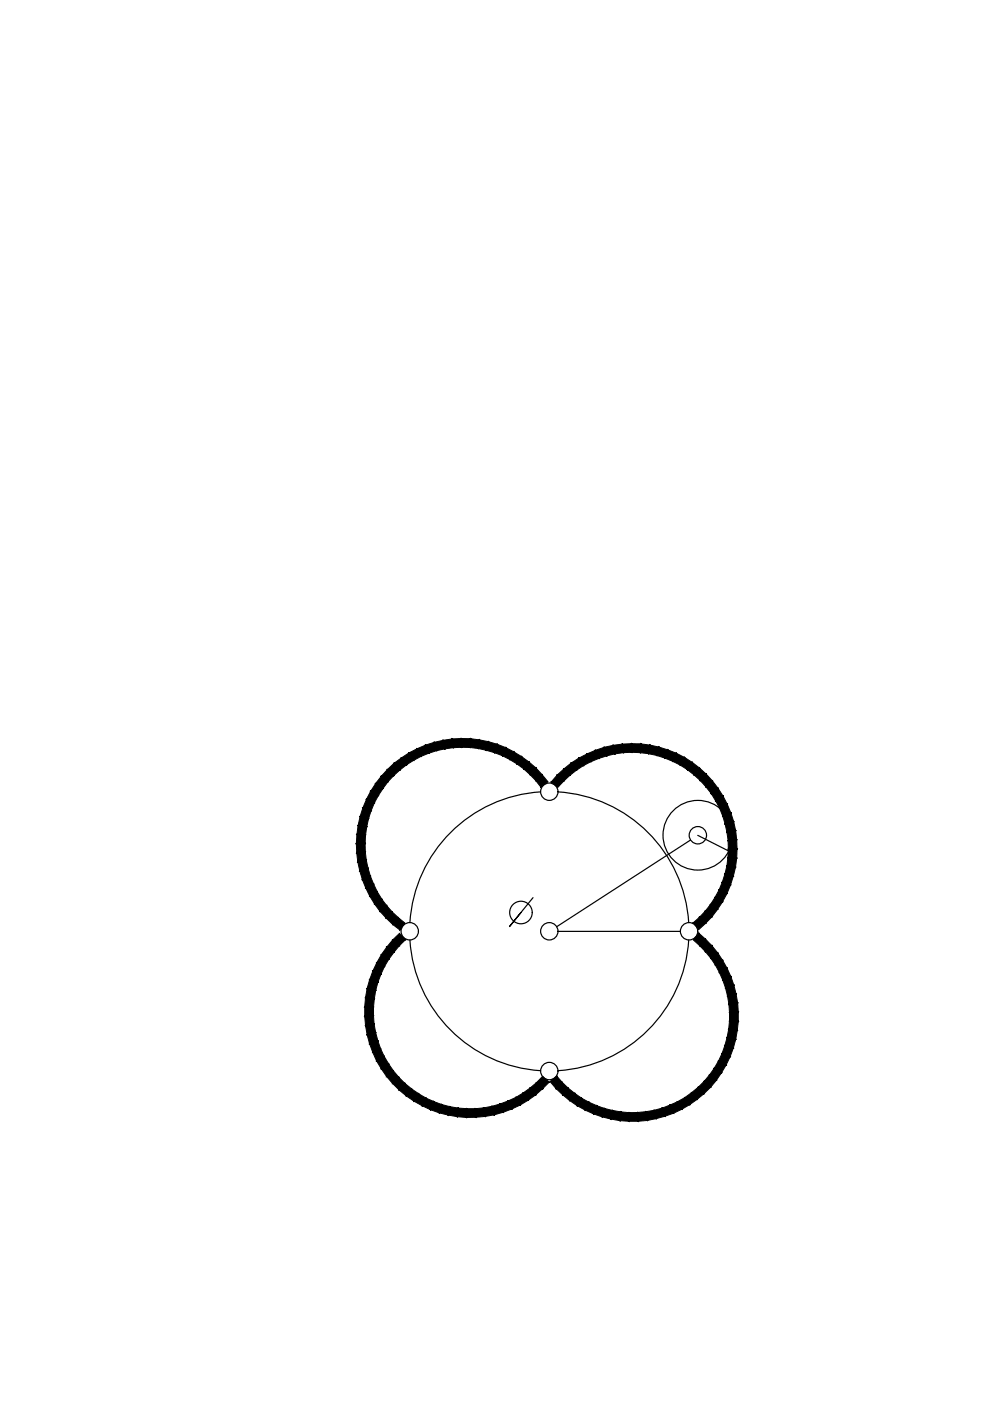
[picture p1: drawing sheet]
<svg xmlns="http://www.w3.org/2000/svg" width="210mm" height="297mm" viewBox="0 0 210 297" stroke-linecap="round" stroke-linejoin="round" font-family="sans-serif">
<!-- layer: 0 -->
<g fill="none" stroke="#000" stroke-width=".25">
<path d="M114.6 167.9a29.6 29.6 0 0 0-27.7 27.7M118.3 167.9a29.6 29.6 0 0 1 27.7 27.7M146.4 178.1l-28.4 18.4M147.9 177.1l6.6 3.4M86.9 199.3a29.6 29.6 0 0 0 27.7 27.7M113 190.3l-5 6.2 2.4-3M118.3 197.5h25.9M146 199.3a29.6 29.6 0 0 1-27.7 27.7"/>
<circle cx="116.5" cy="167.9" r="1.84"/>
<circle cx="148" cy="177.1" r="7.4"/>
<circle cx="148" cy="177.1" r="1.84"/>
<circle cx="86.9" cy="197.4" r="1.84"/>
<circle cx="110.5" cy="193.5" r="2.39"/>
<circle cx="116.5" cy="197.4" r="1.84"/>
<circle cx="146.1" cy="197.4" r="1.84"/>
<circle cx="116.5" cy="227.1" r="1.84"/>
</g>
<g fill="#000" stroke="#000" stroke-width=".21">
<path d="M115 164.3l1.2 1.5-1.5 1.1zM113.6 165.5l1.1 1.4 .3-2.6zM113.7 162.8l1.3 1.5-1.4 1.2zM113.7 162.8l-1.4 1.4 1.3 1.3zM112.2 161.6l1.5 1.2-1.4 1.4zM112.2 161.6l-1.2 1.4 1.3 1.2zM110.6 160.4l1.6 1.2-1.2 1.4zM110.6 160.4l-1 1.6 1.4 1zM109 159.4l1.6 1-1 1.6zM109 159.4l-.9 1.6 1.5 1zM107.3 158.5l1.7 .9-.9 1.6zM107.3 158.5l-.8 1.7 1.6 .8zM105.4 157.8l1.9 .7-.8 1.7zM105.4 157.8l-.6 1.8 1.7 .6zM103.6 157.3l1.8 .5-.6 1.8zM103.6 157.3l-.5 1.8 1.7 .5zM101.7 156.9l1.9 .4-.5 1.8zM101.7 156.9l-.3 1.8 1.7 .4zM99.8 156.6l1.9 .3-.3 1.8zM99.8 156.6l-.2 1.9 1.8 .2zM97.8 156.6h2l-.2 1.9zM97.8 156.6l.1 1.8 1.7 .1zM95.9 156.7l1.9-.1 .1 1.8zM95.9 156.7l.2 1.8 1.8-.1zM94 157l1.9-.3 .2 1.8zM94 157l.3 1.8 1.8-.3zM92.1 157.4l1.9-.4 .3 1.8zM92.1 157.4l.5 1.8 1.7-.4zM90.2 158l1.9-.6 .5 1.8zM90.2 158l.7 1.7 1.7-.5zM88.5 158.7l1.7-.7 .7 1.7zM88.5 158.7l.7 1.7 1.7-.7zM86.7 159.6l1.8-.9 .7 1.7zM86.7 159.6l1 1.6 1.5-.8zM85.1 160.7l1.6-1.1 1 1.6zM85.1 160.7l1.1 1.5 1.5-1zM83.6 161.8l1.5-1.1 1.1 1.5zM83.6 161.8l1.2 1.5 1.4-1.1zM82.2 163.1l1.4-1.3 1.2 1.5zM82.2 163.1l1.3 1.4 1.3-1.2zM82.2 163.1l1.3 1.4-2.7 .1zM80.8 164.6l1.4 1.2 1.3-1.3zM80.8 164.6l1.4 1.2-2.5 .3zM79.7 166.1l1.5 1.1 1-1.4zM79.7 166.1l1.5 1.1-2.6 .6zM78.6 167.8l1.6 .9 1-1.5zM78.6 167.8l1.6 .9-2.5 .7zM77.7 169.4l1.7 .9 .8-1.6zM77.7 169.4l1.7 .9-2.5 1zM76.9 171.3l1.8 .6 .7-1.6zM76.9 171.3l1.8 .6-2.3 1.2zM76.4 173.1l1.7 .5 .6-1.7zM76.4 173.1l1.7 .5-2.2 1.4zM75.9 175l1.9 .3 .3-1.7zM75.9 175l1.9 .3-2.1 1.6zM75.7 176.9l1.8 .2 .3-1.8zM75.7 176.9l1.8 .2-1.9 1.7zM75.6 178.8h1.8l.1-1.7zM75.6 178.8h1.8l-1.8 2zM77.4 178.8l-1.8 2 1.9-.2zM75.6 180.8l1.9-.2-1.7 2.1zM77.5 180.6l-1.7 2.1 1.9-.3zM75.8 182.7l1.9-.3-1.4 2.2zM77.7 182.4l-1.4 2.2 1.7-.5zM76.3 184.6l1.7-.5-1.2 2.4zM78 184.1l-1.2 2.4 1.8-.7zM76.8 186.5l1.8-.7-1.1 2.4zM78.6 185.8l-1.1 2.4 1.7-.7zM77.5 188.2l1.7-.7-.8 2.5zM79.2 187.5l-.8 2.5 1.6-.9zM78.4 190l1.6-.9-.6 2.5zM80 189.1l-.6 2.5 1.5-1zM79.4 191.6l1.5-1-.4 2.6zM80.9 190.6l-.4 2.6 1.5-1.2zM80.5 193.2l1.5-1.2-.1 2.6zM82 192l-.1 2.6 1.3-1.2zM81.9 194.6l1.3-1.2 .1 2.6zM83.2 193.4l.1 2.6 1.2-1.4zM84.5 194.6l.3 2.6-1.5-1.2zM84.5 194.6l.3 2.6 1-1.5z"/>
<path d="M83.3 199.2l1.4-1.3 1.3 1.3zM83.3 199.2l1.4 1.3 1.3-1.3zM83.3 199.2l1.4 1.3-2.7 .3zM82 200.8l1.5 1.1 1.2-1.4zM82 200.8l1.5 1.1-2.6 .5zM80.9 202.4l1.6 1 1-1.5zM80.9 202.4l1.6 1-2.6 .7zM79.9 204.1l1.6 .8 1-1.5zM79.9 204.1l1.6 .8-2.4 1zM79.1 205.9l1.7 .7 .7-1.7zM79.1 205.9l1.7 .7-2.4 1.1zM78.4 207.7l1.7 .6 .7-1.7zM78.4 207.7l1.7 .6-2.3 1.3zM77.8 209.6l1.9 .4 .4-1.7zM77.8 209.6l1.9 .4-2.2 1.5zM77.5 211.5l1.9 .3 .3-1.8zM77.5 211.5l1.9 .3-2.1 1.7zM77.3 213.5l1.9 .1 .2-1.8zM77.3 213.5l1.9 .1-1.9 1.9zM79.2 213.6l-1.9 1.9 1.9-.1zM77.3 215.5l1.9-.1-1.7 2zM79.2 215.4l-1.7 2 1.8-.2zM77.5 217.4l1.8-.2-1.5 2.2zM79.3 217.2l-1.5 2.2 1.9-.5zM77.8 219.4l1.9-.5-1.4 2.4zM79.7 218.9l-1.4 2.4 1.8-.6zM78.3 221.3l1.8-.6-1.1 2.4zM80.1 220.7l-1.1 2.4 1.7-.7zM79 223.1l1.7-.7-.9 2.5zM80.7 222.4l-.9 2.5 1.7-.9zM79.8 224.9l1.7-.9-.7 2.6zM81.5 224l-.7 2.6 1.6-1zM80.8 226.6l1.6-1-.5 2.6zM82.4 225.6l-.5 2.6 1.5-1.1zM81.9 228.2l1.5-1.1-.2 2.6zM83.4 227.1l-.2 2.6 1.4-1.2zM83.2 229.7l1.4-1.2v2.6zM84.6 228.5v2.6l1.3-1.4zM85.9 229.7l.2 2.7-1.5-1.3zM85.9 229.7l.2 2.7 1.2-1.5zM87.3 230.9l.4 2.6-1.6-1.1zM87.3 230.9l.4 2.6 1.1-1.6zM88.8 231.9l.7 2.5-1.8-.9zM88.8 231.9l.7 2.5 .8-1.6zM90.3 232.8l1 2.5-1.8-.9zM90.3 232.8l1 2.5 .6-1.8zM91.9 233.5l1.2 2.5-1.8-.7zM91.9 233.5l1.2 2.5 .5-1.8zM93.6 234.2l1.4 2.2-1.9-.4zM93.6 234.2l1.4 2.2 .4-1.8zM95.4 234.6l1.5 2.2-1.9-.4zM95.4 234.6l1.5 2.2 .3-1.9zM97.2 234.9l1.7 2-2-.1zM97.2 234.9l1.7 2 .1-1.8zM99 235.1l1.9 1.8h-2zM99 235.1l1.9 1.8-.1-1.8zM100.8 235.1l2 1.6-1.9 .2zM100.8 235.1l2 1.6-.2-1.8zM102.6 234.9l2.2 1.5-2 .3zM102.6 234.9l2.2 1.5-.5-1.8zM104.3 234.6l2.4 1.2-1.9 .6zM104.3 234.6l2.4 1.2-.6-1.8zM106.1 234l2.4 1.1-1.8 .7zM106.1 234l2.4 1.1-.7-1.7zM107.8 233.4l2.5 .9-1.8 .8zM107.8 233.4l2.5 .9-.9-1.7zM109.4 232.6l2.6 .7-1.7 1zM109.4 232.6l2.6 .7-1.1-1.6zM110.9 231.7l2.7 .4-1.6 1.2zM110.9 231.7l2.7 .4-1.2-1.4zM112.4 230.7l2.6 .1-1.4 1.3zM112.4 230.7l2.6 .1-1.2-1.3zM113.8 229.5l2.6-.1-1.4 1.4zM115 228.2l-1.2 1.3 2.6-.1z"/>
<path d="M147 195.7l2.6 .1-1.4 1.3zM147 195.7l2.6 .1-1.3-1.3zM148.3 194.5l2.6-.1-1.3 1.4zM149.5 193.2l-1.2 1.3 2.6-.1zM149.5 193.2l2.6-.4-1.2 1.6zM150.7 191.8l-1.2 1.4 2.6-.4zM150.7 191.8l2.5-.6-1.1 1.6zM151.6 190.2l-.9 1.6 2.5-.6zM151.6 190.2l2.5-.7-.9 1.7zM152.5 188.7l-.9 1.5 2.5-.7zM152.5 188.7l2.4-1.1-.8 1.9zM153.1 187l-.6 1.7 2.4-1.1zM153.1 187l2.4-1.2-.6 1.8zM153.7 185.3l-.6 1.7 2.4-1.2zM153.7 185.3l2.2-1.4-.4 1.9zM154.1 183.6l-.4 1.7 2.2-1.4zM154.1 183.6l2.1-1.6-.3 1.9zM154.3 181.8l-.2 1.8 2.1-1.6zM154.3 181.8l2-1.8-.1 2zM154.4 180l-.1 1.8 2-1.8zM156.2 178.1l.1 1.9h-1.9zM154.4 178.2v1.8l1.8-1.9zM156 176.1l.2 2-1.8 .1zM154.1 176.4l.3 1.8 1.6-2.1zM155.6 174.2l.4 1.9-1.9 .3zM153.7 174.7l.4 1.7 1.5-2.2zM155 172.4l.6 1.8-1.9 .5zM153.2 173l.5 1.7 1.3-2.3zM154.2 170.5l.8 1.9-1.8 .6zM152.6 171.3l.6 1.7 1-2.5zM153.3 168.8l.9 1.7-1.6 .8zM151.7 169.7l.9 1.6 .7-2.5zM152.3 167.2l1 1.6-1.6 .9zM150.8 168.2l.9 1.5 .6-2.5zM151.1 165.6l1.2 1.6-1.5 1zM149.7 166.8l1.1 1.4 .3-2.6zM149.8 164.2l1.3 1.4-1.4 1.2zM149.8 164.2l-1.4 1.3 1.3 1.3zM148.3 162.8l1.5 1.4-1.4 1.3zM148.3 162.8l-1.2 1.5 1.3 1.2zM146.8 161.7l1.5 1.1-1.2 1.5zM146.8 161.7l-1.1 1.5 1.4 1.1zM145.1 160.6l1.7 1.1-1.1 1.5zM145.1 160.6l-.9 1.6 1.5 1zM143.4 159.7l1.7 .9-.9 1.6zM143.4 159.7l-.8 1.7 1.6 .8zM141.6 159l1.8 .7-.8 1.7zM141.6 159l-.6 1.7 1.6 .7zM139.7 158.4l1.9 .6-.6 1.7zM139.7 158.4l-.4 1.8 1.7 .5zM137.8 158l1.9 .4-.4 1.8zM137.8 158l-.3 1.8 1.8 .4zM135.9 157.7l1.9 .3-.3 1.8zM135.9 157.7l-.2 1.9 1.8 .2zM133.9 157.7h2l-.2 1.9zM133.9 157.7v1.8l1.8 .1zM132 157.8l1.9-.1v1.8zM132 157.8l.2 1.8 1.7-.1zM130 158l2-.2 .2 1.8zM130 158l.4 1.8 1.8-.2zM128.1 158.4l1.9-.4 .4 1.8zM128.1 158.4l.5 1.9 1.8-.5zM126.3 159.1l1.8-.7 .5 1.9zM126.3 159.1l.6 1.7 1.7-.5zM124.5 159.8l1.8-.7 .6 1.7zM124.5 159.8l.8 1.7 1.6-.7zM122.8 160.7l1.7-.9 .8 1.7zM122.8 160.7l.9 1.6 1.6-.8zM121.1 161.8l1.7-1.1 .9 1.6zM121.1 161.8l1.1 1.5 1.5-1zM119.6 163l1.5-1.2 1.1 1.5zM119.6 163l1.2 1.4 1.4-1.1zM118.1 164.3l1.5-1.3 1.2 1.4zM118.1 164.3l1.4 1.3 1.3-1.2zM118.1 164.3l1.4 1.3-2.6 .2zM116.9 165.8l1.4 1.1 1.2-1.3z"/>
<path d="M116.6 229.3l1.5-1.1-.2 2.6zM118.1 228.2l-.2 2.6 1.3-1.3zM117.9 230.8l1.3-1.3 .1 2.6zM119.2 229.5l.1 2.6 1.2-1.4zM120.5 230.7l.3 2.6-1.5-1.2zM120.5 230.7l.3 2.6 1.1-1.5zM121.9 231.8l.5 2.6-1.6-1.1zM121.9 231.8l.5 2.6 .9-1.5zM123.3 232.9l.8 2.5-1.7-1zM123.3 232.9l.8 2.5 .8-1.7zM124.9 233.7l.9 2.5-1.7-.8zM124.9 233.7l.9 2.5 .7-1.8zM126.5 234.4l1.2 2.4-1.9-.6zM126.5 234.4l1.2 2.4 .5-1.8zM128.2 235l1.3 2.3-1.8-.5zM128.2 235l1.3 2.3 .4-1.9zM129.9 235.4l1.5 2.2-1.9-.3zM129.9 235.4l1.5 2.2 .2-1.9zM131.6 235.7l1.7 2-1.9-.1zM131.6 235.7l1.7 2 .1-1.8zM133.4 235.9l1.9 1.8h-2zM133.4 235.9l1.9 1.8-.1-1.8zM135.2 235.9l2 1.7-1.9 .1zM135.2 235.9l2 1.7-.2-1.9zM137 235.7l2.1 1.5-1.9 .4zM137 235.7l2.1 1.5-.4-1.8zM138.7 235.4l2.3 1.3-1.9 .5zM138.7 235.4l2.3 1.3-.6-1.8zM140.4 234.9l2.4 1.1-1.8 .7zM140.4 234.9l2.4 1.1-.7-1.7zM142.1 234.3l2.5 .9-1.8 .8zM142.1 234.3l2.5 .9-.9-1.6zM143.7 233.6l2.5 .6-1.6 1zM143.7 233.6l2.5 .6-1-1.5zM145.2 232.7l2.6 .4-1.6 1.1zM145.2 232.7l2.6 .4-1.1-1.5zM146.7 231.6l2.6 .3-1.5 1.2zM146.7 231.6l2.6 .3-1.3-1.4zM148 230.5h2.7l-1.4 1.4zM148 230.5h2.7l-1.4-1.2zM149.3 229.3l2.6-.2-1.2 1.4zM150.4 227.9l-1.1 1.4 2.6-.2zM150.4 227.9l2.6-.5-1.1 1.7zM151.5 226.5l-1.1 1.4 2.6-.5zM151.5 226.5l2.5-.7-1 1.6zM152.3 224.9l-.8 1.6 2.5-.7zM152.3 224.9l2.5-.8-.8 1.7zM153.1 223.3l-.8 1.6 2.5-.8zM153.1 223.3l2.4-1.1-.7 1.9zM153.7 221.6l-.6 1.7 2.4-1.1zM153.7 221.6l2.3-1.2-.5 1.8zM154.2 219.9l-.5 1.7 2.3-1.2zM154.2 219.9l2.1-1.4-.3 1.9zM154.5 218.2l-.3 1.7 2.1-1.4zM154.5 218.2l2-1.6-.2 1.9zM154.7 216.4l-.2 1.8 2-1.6zM154.7 216.4l1.8-1.8v2zM154.7 214.7v1.7l1.8-1.8zM156.4 212.7l.1 1.9-1.8 .1zM154.5 212.9l.2 1.8 1.7-2zM156.1 210.8l.3 1.9-1.9 .2zM154.2 211.1l.3 1.8 1.6-2.1zM155.6 208.9l.5 1.9-1.9 .3zM153.8 209.5l.4 1.6 1.4-2.2zM155 207.1l.6 1.8-1.8 .6zM153.2 207.8l.6 1.7 1.2-2.4zM154.2 205.3l.8 1.8-1.8 .7zM152.5 206.1l.7 1.7 1-2.5zM153.2 203.7l1 1.6-1.7 .8zM151.7 204.6l.8 1.5 .7-2.4zM152.2 202l1 1.7-1.5 .9zM150.7 203.1l1 1.5 .5-2.6zM150.9 200.5l1.3 1.5-1.5 1.1zM149.5 201.7l1.2 1.4 .2-2.6zM149.6 199.1l1.3 1.4-1.4 1.2zM149.6 199.1l-1.3 1.4 1.2 1.2zM148.2 197.9l1.4 1.2-1.3 1.4zM148.2 197.9l-1.2 1.4 1.3 1.2z"/>
</g>
</svg>
